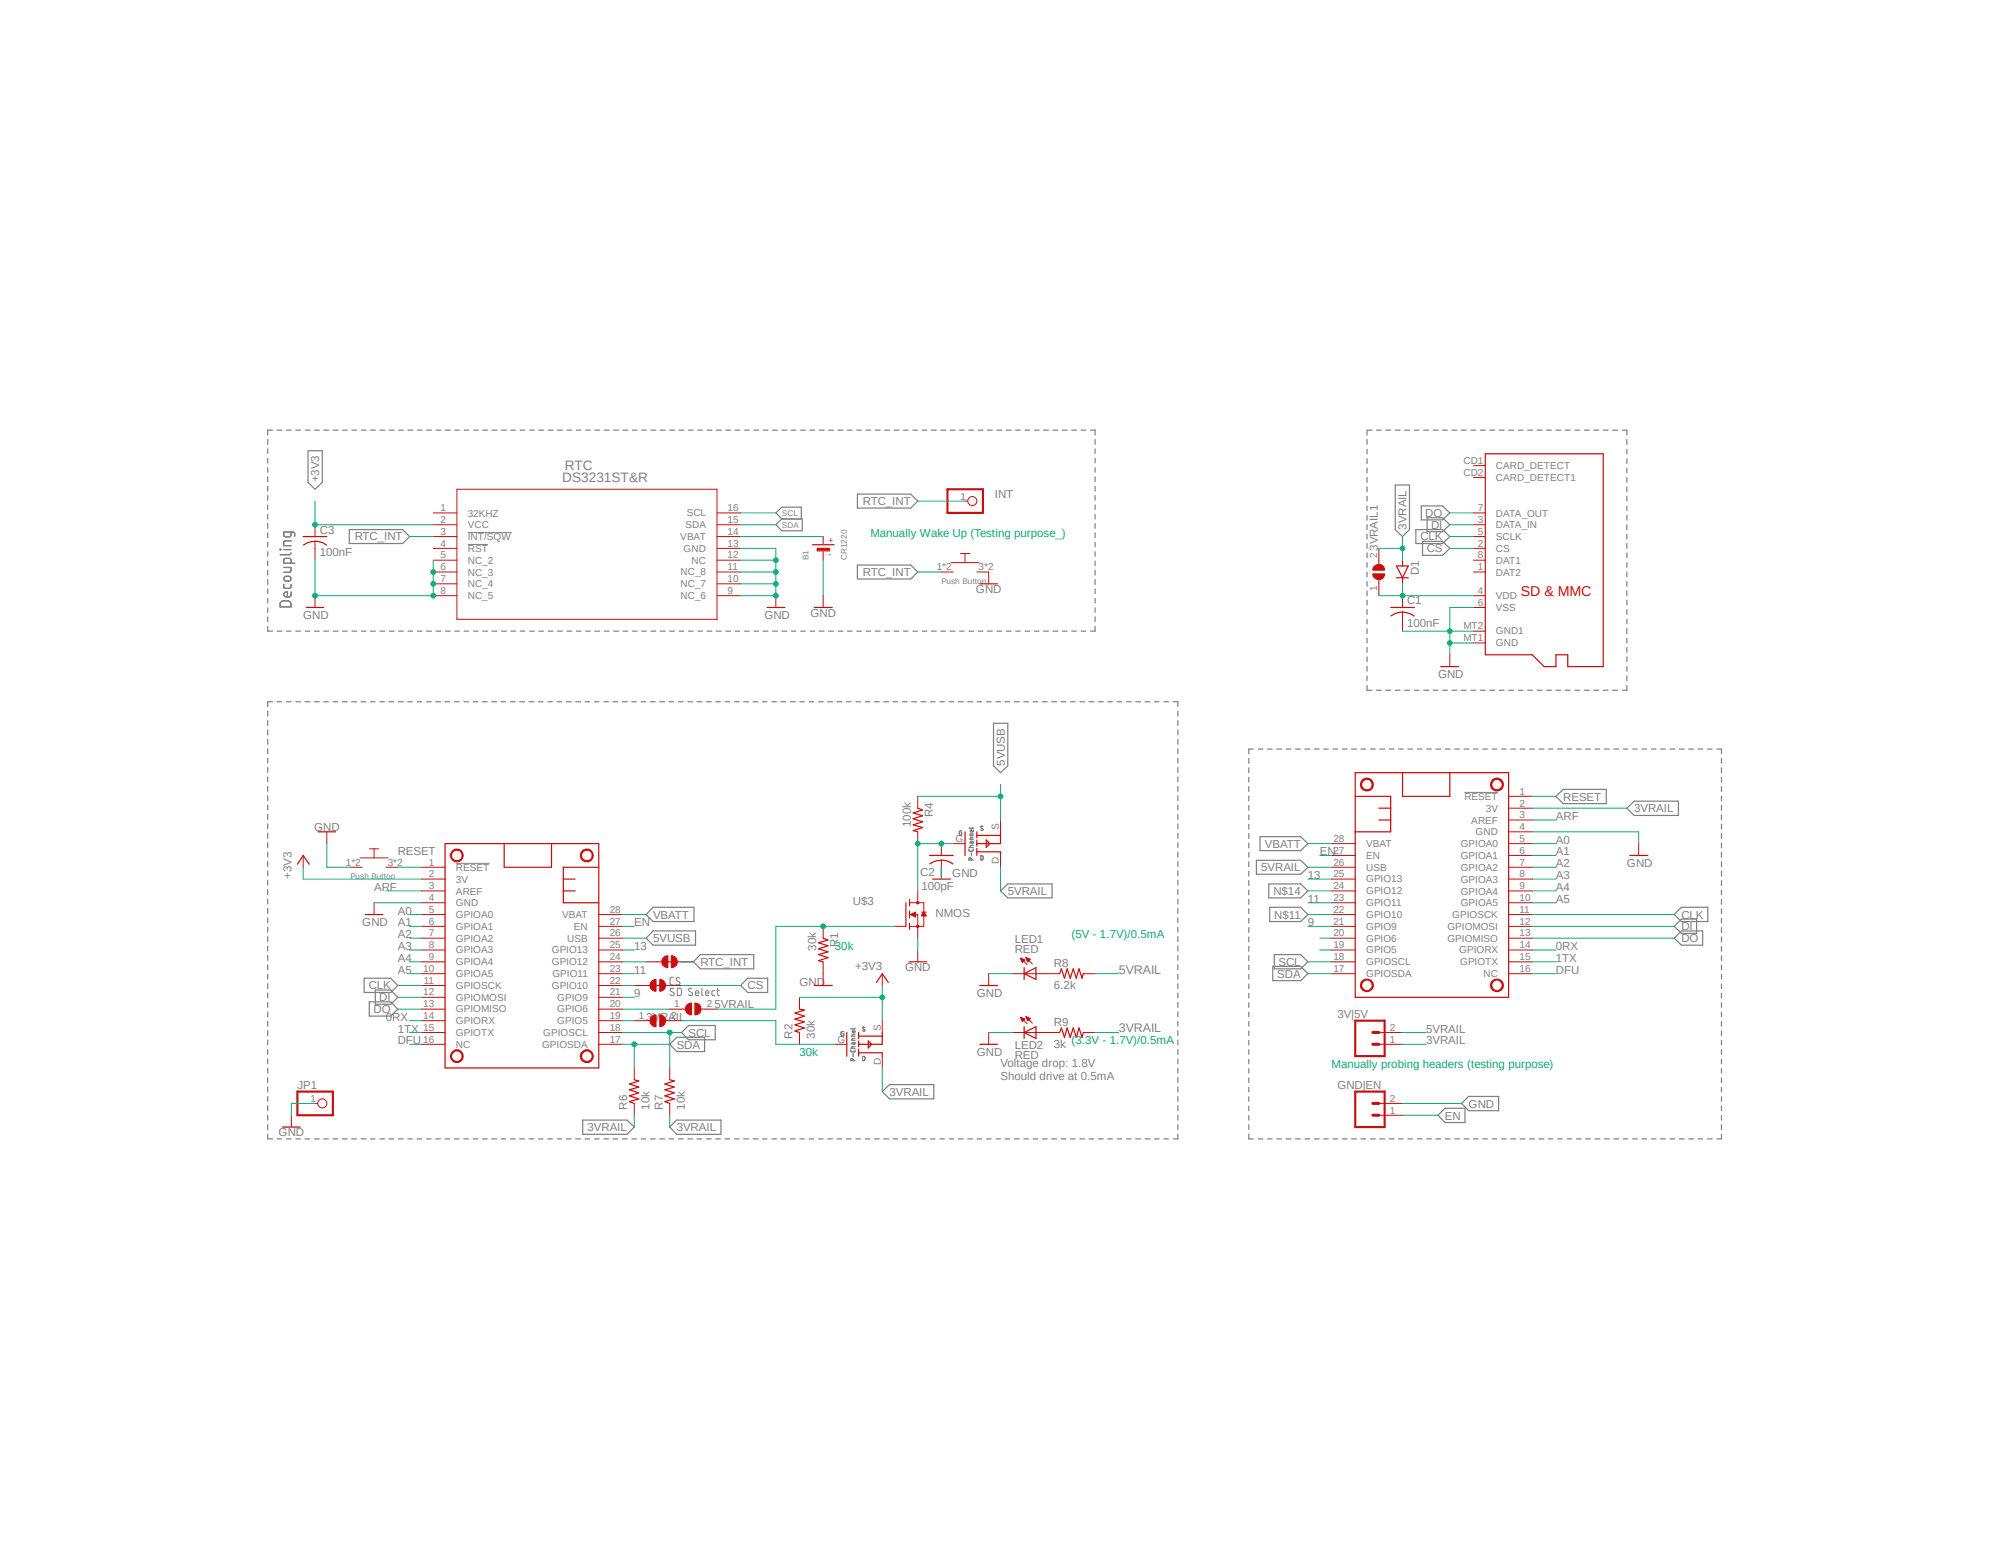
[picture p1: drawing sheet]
<svg xmlns="http://www.w3.org/2000/svg" width="279mm" height="216mm" viewBox="0 0 279 216" stroke-linecap="round" stroke-linejoin="round" font-family="sans-serif">
<defs><g id="words">
<text font-size="2" fill="#c90d0c" x="212.3" y="83.2">SD &amp; MMC</text>
<g font-size="1.9" fill="#808080">
<text x="78.9" y="65.7">RTC</text>
<text x="78.5" y="67.4">DS3231ST&amp;R</text>
</g>
<g font-size="1.7" fill="#808080">
<text x="156.2" y="136">5VRAIL</text>
<text x="156.2" y="144.2">3VRAIL</text>
</g>
<g font-size="1.6" fill="#808080">
<text x="44.6" y="67.4" transform="rotate(-90 44.6 67.4)">+3V3</text>
<text x="120.5" y="70.5">RTC_INT</text>
<text x="138.9" y="69.6">INT</text>
<text x="44.7" y="77.6">100nF</text>
<text x="44.7" y="74.5">C3</text>
<text x="49.5" y="75.5">RTC_INT</text>
<text x="192.4" y="76.9" transform="rotate(-90 192.4 76.9)">3VRAIL1</text>
<text x="196.4" y="74" transform="rotate(-90 196.4 74)">3VRAIL</text>
<text x="198.3" y="75.5">CLK</text>
<text x="199" y="72.2">DO</text>
<text x="199.2" y="77.1">CS</text>
<text x="199.8" y="73.8">DI</text>
<text x="120.5" y="80.4">RTC_INT</text>
<text x="136.3" y="82.8">GND</text>
<text x="198.1" y="80.3" transform="rotate(-90 198.1 80.3)">D1</text>
<text x="42.3" y="86.5">GND</text>
<text x="106.7" y="86.5">GND</text>
<text x="113.2" y="86.2">GND</text>
<text x="196.5" y="87.5">100nF</text>
<text x="196.5" y="84.4">C1</text>
<text x="200.8" y="94.7">GND</text>
<text x="140.3" y="106.9" transform="rotate(-90 140.3 106.9)">5VUSB</text>
<text x="218.3" y="111.8">RESET</text>
<text x="228.2" y="113.5">3VRAIL</text>
<text x="43.9" y="116">GND</text>
<text x="55.5" y="119.5">RESET</text>
<text x="127.2" y="115.5" transform="rotate(-90 127.2 115.5)">100k</text>
<text x="130.3" y="114.1" transform="rotate(-90 130.3 114.1)">R4</text>
<text x="176.6" y="118.4">VBATT</text>
<text x="184.3" y="119.5">EN</text>
<text x="217.3" y="114.5">ARF</text>
<text x="217.3" y="117.8">A0</text>
<text x="217.3" y="119.5">A1</text>
<text x="40.7" y="122.8" transform="rotate(-90 40.7 122.8)">+3V3</text>
<text x="52.2" y="124.4">ARF</text>
<text x="128.5" y="122.3">C2</text>
<text x="128.7" y="124.3">100pF</text>
<text x="133" y="122.4">GND</text>
<text x="140.7" y="125">5VRAIL</text>
<text x="176.1" y="121.7">5VRAIL</text>
<text x="177.8" y="125">N$14</text>
<text x="182.6" y="122.8">13</text>
<text x="217.3" y="121.1">A2</text>
<text x="217.3" y="122.8">A3</text>
<text x="217.3" y="124.4">A4</text>
<text x="227.2" y="121.1">GND</text>
<text x="50.6" y="129.4">GND</text>
<text x="55.5" y="127.7">A0</text>
<text x="55.5" y="129.4">A1</text>
<text x="55.5" y="131">A2</text>
<text x="88.6" y="129.4">EN</text>
<text x="91.2" y="128.3">VBATT</text>
<text x="91.2" y="131.6">5VUSB</text>
<text x="119.1" y="126.4">U$3</text>
<text x="130.6" y="128">NMOS</text>
<text x="141.7" y="131.7">LED1</text>
<text x="177.9" y="128.3">N$11</text>
<text x="182.6" y="129.4">9</text>
<text x="182.6" y="126.1">11</text>
<text x="217.3" y="126.1">A5</text>
<text x="234.8" y="131.6">DO</text>
<text x="234.8" y="129.9">DI</text>
<text x="234.8" y="128.3">CLK</text>
<text x="55.5" y="132.7">A3</text>
<text x="55.5" y="134.3">A4</text>
<text x="55.5" y="136">A5</text>
<text x="88.6" y="132.7">13</text>
<text x="88.6" y="136">11</text>
<text x="97.8" y="134.9">RTC_INT</text>
<text x="111.6" y="137.6">GND</text>
<text x="114" y="132.8" transform="rotate(-90 114 132.8)">30k</text>
<text x="117.1" y="132.2" transform="rotate(-90 117.1 132.2)">R1</text>
<text x="119.4" y="135.5">+3V3</text>
<text x="126.4" y="135.6">GND</text>
<text x="141.7" y="133.1">RED</text>
<text x="147.2" y="135">R8</text>
<text x="178.4" y="136.5">SDA</text>
<text x="178.5" y="134.9">SCL</text>
<text x="217.3" y="132.7">0RX</text>
<text x="217.3" y="134.3">1TX</text>
<text x="217.3" y="136">DFU</text>
<text x="51.5" y="138.2">CLK</text>
<text x="52.2" y="141.5">DO</text>
<text x="53" y="139.8">DI</text>
<text x="53.9" y="142.6">0RX</text>
<text x="88.6" y="139.3">9</text>
<text x="90.2" y="142.6">3VRAIL</text>
<text x="99.8" y="140.8">5VRAIL</text>
<text x="104.4" y="138.2">CS</text>
<text x="136.4" y="139.3">GND</text>
<text x="147.2" y="138.1">6.2k</text>
<text x="147.2" y="143.2">R9</text>
<text x="186.7" y="142.2">3V|5V</text>
<text x="55.5" y="144.2">1TX</text>
<text x="55.5" y="145.8">DFU</text>
<text x="94.5" y="146.4">SDA</text>
<text x="96.1" y="144.8">SCL</text>
<text x="110.7" y="145" transform="rotate(-90 110.7 145)">R2</text>
<text x="113.8" y="145" transform="rotate(-90 113.8 145)">30k</text>
<text x="136.4" y="147.5">GND</text>
<text x="139.7" y="149.1">Voltage drop: 1.8V</text>
<text x="141.7" y="147.9">RED</text>
<text x="141.7" y="146.5">LED2</text>
<text x="147.2" y="146.3">3k</text>
<text x="199.1" y="145.8">3VRAIL</text>
<text x="199.1" y="144.2">5VRAIL</text>
<text x="41.5" y="152.1">JP1</text>
<text x="87.6" y="154.9" transform="rotate(-90 87.6 154.9)">R6</text>
<text x="90.7" y="154.9" transform="rotate(-90 90.7 154.9)">10k</text>
<text x="92.5" y="154.9" transform="rotate(-90 92.5 154.9)">R7</text>
<text x="95.6" y="154.9" transform="rotate(-90 95.6 154.9)">10k</text>
<text x="124.2" y="153">3VRAIL</text>
<text x="139.7" y="150.8">Should drive at 0.5mA</text>
<text x="186.7" y="152.1">GND|EN</text>
<text x="205.1" y="154.7">GND</text>
<text x="38.9" y="158.7">GND</text>
<text x="82" y="158">3VRAIL</text>
<text x="94.5" y="158">3VRAIL</text>
<text x="201.8" y="156.3">EN</text>
</g>
<g font-size="1.6" fill="#0dab76">
<text x="121.5" y="74.9">Manually Wake Up (Testing purpose_)</text>
<text x="149.6" y="131">(5V - 1.7V)/0.5mA</text>
<text x="116.6" y="132.7">30k</text>
<text x="111.6" y="147.5">30k</text>
<text x="149.6" y="145.8">(3.3V - 1.7V)/0.5mA</text>
<text x="185.9" y="149.1">Manually probing headers (testing purpose)</text>
</g>
<g font-size="1.4" fill="#808080">
<text x="204.3" y="64.8">CD1</text>
<text x="208.9" y="65.5">CARD_DETECT</text>
<text x="61.5" y="71.4">1</text>
<text x="101.6" y="71.4">16</text>
<text x="134.1" y="69.8">1</text>
<text x="204.3" y="66.5">CD2</text>
<text x="206.4" y="71.4">7</text>
<text x="208.9" y="67.2">CARD_DETECT1</text>
<text x="61.5" y="73.1">2</text>
<text x="61.5" y="74.7">3</text>
<text x="61.5" y="76.4">4</text>
<text x="61.5" y="78">5</text>
<text x="65.3" y="72.1">32KHZ</text>
<text x="65.3" y="73.8">VCC</text>
<text x="65.3" y="75.4">INT/SQW</text>
<text x="65.3" y="77.1">RST</text>
<text x="95" y="75.4">VBAT</text>
<text x="95.5" y="77">GND</text>
<text x="95.7" y="73.7">SDA</text>
<text x="95.9" y="72.1">SCL</text>
<text x="101.6" y="78">12</text>
<text x="101.6" y="76.4">13</text>
<text x="101.6" y="74.7">14</text>
<text x="101.6" y="73.1">15</text>
<text x="192.3" y="78" transform="rotate(-90 192.3 78)">2</text>
<text x="206.4" y="76.4">2</text>
<text x="206.4" y="73.1">3</text>
<text x="206.4" y="74.7">5</text>
<text x="206.4" y="78">8</text>
<text x="208.9" y="77.1">CS</text>
<text x="208.9" y="73.8">DATA_IN</text>
<text x="208.9" y="75.4">SCLK</text>
<text x="208.9" y="72.1">DATA_OUT</text>
<text x="61.5" y="79.6">6</text>
<text x="61.5" y="81.3">7</text>
<text x="61.5" y="82.9">8</text>
<text x="65.3" y="78.7">NC_2</text>
<text x="65.3" y="80.4">NC_3</text>
<text x="65.3" y="82">NC_4</text>
<text x="65.3" y="83.7">NC_5</text>
<text x="95" y="83.6">NC_6</text>
<text x="95" y="82">NC_7</text>
<text x="95" y="80.3">NC_8</text>
<text x="96.6" y="78.7">NC</text>
<text x="101.6" y="82.9">9</text>
<text x="101.6" y="81.3">10</text>
<text x="101.6" y="79.6">11</text>
<text x="130.8" y="79.6">1*2</text>
<text x="136.6" y="79.6">3*2</text>
<text x="192.3" y="82.5" transform="rotate(-90 192.3 82.5)">1</text>
<text x="206.4" y="82.9">4</text>
<text x="206.4" y="79.6">1</text>
<text x="208.9" y="83.7">VDD</text>
<text x="208.9" y="78.7">DAT1</text>
<text x="208.9" y="80.4">DAT2</text>
<text x="204.3" y="89.5">MT1</text>
<text x="204.3" y="87.9">MT2</text>
<text x="206.4" y="84.6">6</text>
<text x="208.9" y="85.3">VSS</text>
<text x="208.9" y="88.6">GND1</text>
<text x="208.9" y="90.3">GND</text>
<text x="204.5" y="111.7">RESET</text>
<text x="207.5" y="113.4">3V</text>
<text x="212.2" y="111">1</text>
<text x="212.2" y="112.6">2</text>
<text x="133.4" y="117.6">G</text>
<text x="139.5" y="115.9" transform="rotate(-90 139.5 115.9)">S</text>
<text x="186.2" y="119.3">27</text>
<text x="186.2" y="117.6">28</text>
<text x="190.8" y="119.9">EN</text>
<text x="190.8" y="118.3">VBAT</text>
<text x="204" y="118.3">GPIOA0</text>
<text x="204" y="120">GPIOA1</text>
<text x="205.4" y="115">AREF</text>
<text x="206" y="116.7">GND</text>
<text x="212.2" y="114.3">3</text>
<text x="212.2" y="115.9">4</text>
<text x="212.2" y="117.6">5</text>
<text x="212.2" y="119.3">6</text>
<text x="48.3" y="120.9">1*2</text>
<text x="54.1" y="120.9">3*2</text>
<text x="59.9" y="120.9">1</text>
<text x="59.9" y="122.5">2</text>
<text x="59.9" y="124.2">3</text>
<text x="59.9" y="125.8">4</text>
<text x="63.7" y="121.6">RESET</text>
<text x="63.7" y="123.3">3V</text>
<text x="63.7" y="124.9">AREF</text>
<text x="139.5" y="120.7" transform="rotate(-90 139.5 120.7)">D</text>
<text x="186.2" y="125.8">23</text>
<text x="186.2" y="124.2">24</text>
<text x="186.2" y="122.5">25</text>
<text x="186.2" y="120.9">26</text>
<text x="190.8" y="124.9">GPIO12</text>
<text x="190.8" y="123.2">GPIO13</text>
<text x="190.8" y="121.6">USB</text>
<text x="204" y="121.6">GPIOA2</text>
<text x="204" y="123.3">GPIOA3</text>
<text x="204" y="124.9">GPIOA4</text>
<text x="212.2" y="120.9">7</text>
<text x="212.2" y="122.5">8</text>
<text x="212.2" y="124.2">9</text>
<text x="212.2" y="125.8">10</text>
<text x="59.9" y="127.5">5</text>
<text x="59.9" y="129.1">6</text>
<text x="59.9" y="130.8">7</text>
<text x="63.7" y="126.6">GND</text>
<text x="63.7" y="128.2">GPIOA0</text>
<text x="63.7" y="129.8">GPIOA1</text>
<text x="63.7" y="131.5">GPIOA2</text>
<text x="78.5" y="128.2">VBAT</text>
<text x="79.2" y="131.5">USB</text>
<text x="80.1" y="129.8">EN</text>
<text x="85.1" y="129.1">27</text>
<text x="85.1" y="130.8">26</text>
<text x="85.1" y="127.5">28</text>
<text x="186.2" y="129.1">21</text>
<text x="186.2" y="130.8">20</text>
<text x="186.2" y="127.5">22</text>
<text x="190.8" y="129.8">GPIO9</text>
<text x="190.8" y="131.5">GPIO6</text>
<text x="190.8" y="128.2">GPIO10</text>
<text x="190.8" y="126.5">GPIO11</text>
<text x="202.1" y="129.8">GPIOMOSI</text>
<text x="202.1" y="131.5">GPIOMISO</text>
<text x="202.8" y="128.2">GPIOSCK</text>
<text x="204" y="126.6">GPIOA5</text>
<text x="212.2" y="127.5">11</text>
<text x="212.2" y="129.1">12</text>
<text x="212.2" y="130.8">13</text>
<text x="59.1" y="135.7">10</text>
<text x="59.2" y="137.4">11</text>
<text x="59.9" y="132.4">8</text>
<text x="59.9" y="134.1">9</text>
<text x="63.7" y="133.1">GPIOA3</text>
<text x="63.7" y="134.8">GPIOA4</text>
<text x="63.7" y="136.4">GPIOA5</text>
<text x="77" y="134.8">GPIO12</text>
<text x="77" y="133.1">GPIO13</text>
<text x="77.1" y="136.4">GPIO11</text>
<text x="85.1" y="137.4">22</text>
<text x="85.1" y="135.7">23</text>
<text x="85.1" y="134.1">24</text>
<text x="85.1" y="132.4">25</text>
<text x="186.2" y="135.7">17</text>
<text x="186.2" y="134.1">18</text>
<text x="186.2" y="132.4">19</text>
<text x="190.8" y="136.4">GPIOSDA</text>
<text x="190.8" y="134.8">GPIOSCL</text>
<text x="190.8" y="133.1">GPIO5</text>
<text x="203.7" y="133.1">GPIORX</text>
<text x="203.9" y="134.8">GPIOTX</text>
<text x="207.1" y="136.4">NC</text>
<text x="212.2" y="132.4">14</text>
<text x="212.2" y="134.1">15</text>
<text x="212.2" y="135.7">16</text>
<text x="59.1" y="139">12</text>
<text x="59.1" y="140.7">13</text>
<text x="59.1" y="142.3">14</text>
<text x="59.1" y="144">15</text>
<text x="63.7" y="138.1">GPIOSCK</text>
<text x="63.7" y="139.7">GPIOMOSI</text>
<text x="63.7" y="141.4">GPIOMISO</text>
<text x="63.7" y="143">GPIORX</text>
<text x="77" y="138.1">GPIO10</text>
<text x="77.8" y="143">GPIO5</text>
<text x="77.8" y="139.7">GPIO9</text>
<text x="77.8" y="141.4">GPIO6</text>
<text x="85.1" y="144">18</text>
<text x="85.1" y="142.3">19</text>
<text x="85.1" y="139">21</text>
<text x="85.1" y="140.7">20</text>
<text x="89.2" y="142.3">1</text>
<text x="93.7" y="142.3">2</text>
<text x="94.1" y="140.7">1</text>
<text x="98.7" y="140.7">2</text>
<text x="123" y="144" transform="rotate(-90 123 144)">S</text>
<text x="194.1" y="144">2</text>
<text x="59.1" y="145.6">16</text>
<text x="63.7" y="144.7">GPIOTX</text>
<text x="63.7" y="146.3">NC</text>
<text x="75.7" y="146.3">GPIOSDA</text>
<text x="75.9" y="144.7">GPIOSCL</text>
<text x="85.1" y="145.6">17</text>
<text x="116.9" y="145.6">G</text>
<text x="123" y="148.8" transform="rotate(-90 123 148.8)">D</text>
<text x="194.1" y="145.6">1</text>
<text x="43.3" y="153.9">1</text>
<text x="194.1" y="155.5">1</text>
<text x="194.1" y="153.9">2</text>
</g>
<g font-size="1.1" fill="#808080">
<text x="109.2" y="72.1">SCL</text>
<text x="109.2" y="73.7">SDA</text>
<text x="112.9" y="78.2" transform="rotate(-90 112.9 78.2)">B1</text>
<text x="118.2" y="78.2" transform="rotate(-90 118.2 78.2)">CR1220</text>
<text x="131.4" y="81.5">Push Button</text>
<text x="48.9" y="122.8">Push Button</text>
</g>
<g font-size="1.1" fill="#c90d0c">
<text x="115.7" y="75.8">+</text>
<text x="115.7" y="77.7">-</text>
</g>
</g></defs>
<path d="M37.3 56.7l204.8 102.4M242.1 56.7l-204.8 102.4" fill="none" stroke="#fff" stroke-width=".14"/>
<g fill="none" stroke="#808080" stroke-width=".17">
<path d="M37.4 61.4v.7M37.4 62.7v.6M37.4 64v.6M37.4 65.3v.7M37.4 66.6v.7M37.4 67.9v.7M37.4 69.2v.6M37.4 70.5v.7M37.4 71.8v.7M37.4 73.1v.7M37.4 74.4v.7M37.4 75.7v.7"/>
<path d="M37.4 77v.7M37.4 78.4v.6M37.4 79.6v.7M38.1 60.1h-.7v.6M38.7 60.1h.7M39.1 76.7l.1 .1zM39.6 79.2h1v.5l-.1 .2h-.9M39.6 76.8h1M40 60.1h.6M40.6 78.7v-.5l-.1-.2a.88 .88 0 0 0-.9 .1v.6h1.5M40.6 77.2l-.2 .3h-1.3M40.6 75.5h-.8l-.2 .1v.6h1"/>
<path d="M40.6 74.3v.4l-.1 .2-.6 .1-.2-.1-.1-.6h1.4l.1 .2v.4M41.3 60.1h.7M42.6 60.1h.7M43 62.9h2v4.5l-1 .9-1-.9zM43.9 60.1h.7M45.2 60.1h.7M46.5 60.1h.7M47.8 60.1h.7M49.1 60.1h.7M50.5 60.1h.6M51.7 60.1h.7M53 60.1h.7"/>
<path d="M54.4 60.1h.6M55.7 60.1h.6M57 60.1h.6M58.3 60.1h.6M59.6 60.1h.6M60.9 60.1h.7M62.2 60.1h.7M63.5 60.1h.6M64.8 60.1h.6M66.1 60.1h.7M67.4 60.1h.7M68.7 60.1h.7"/>
<path d="M70 60.1h.7M71.3 60.1h.7M72.6 60.1h.7M74 60.1h.6M75.2 60.1h.7M76.5 60.1h.7M77.9 60.1h.6M79.2 60.1h.6M80.5 60.1h.6M81.8 60.1h.6M83.1 60.1h.6M84.4 60.1h.6"/>
<path d="M85.7 60.1h.7M87 60.1h.6M88.3 60.1h.6M89.6 60.1h.7M90.9 60.1h.7M92.2 60.1h.7M93.5 60.1h.7M94.8 60.1h.7M96.1 60.1h.7M97.5 60.1h.6M98.7 60.1h.7M100 60.1h.7"/>
<path d="M101.3 60.1h.7M102.7 60.1h.6M104 60.1h.6M105.3 60.1h.6M106.6 60.1h.6M107.9 60.1h.6M108.3 73.3l.9-.8h2.8v1.6h-2.8zM109.2 60.1h.7M109.2 72.5l-.9-.9 .9-.8h2.7v1.7M110.5 60.1h.6M111.8 60.1h.6M113.1 60.1h.6"/>
<path d="M114.4 60.1h.7M115.7 60.1h.7M117 60.1h.7M118.3 60.1h.7M119.6 60.1h.7M119.7 78.9h7.5l.9 1-.9 1h-7.5zM119.7 69h7.5l.9 1-.9 1h-7.5zM120.9 60.1h.7M122.2 60.1h.7M123.5 60.1h.7M124.8 60.1h.7M126.2 60.1h.6"/>
<path d="M127.5 60.1h.6M128.8 60.1h.6M130 60.1h.7M131.4 60.1h.6M132.7 60.1h.6M134 60.1h.6M135.3 60.1h.6M136.6 60.1h.6M137.9 60.1h.7M139.2 60.1h.7M140.5 60.1h.7M141.8 60.1h.7"/>
<path d="M143.1 60.1h.7M144.4 60.1h.7M145.7 60.1h.7M147 60.1h.7M148.3 60.1h.7M149.6 60.1h.7M151 60.1h.6M152.3 60.1h.6v.6M152.9 61.4v.7M152.9 62.7v.6M152.9 64v.6M152.9 65.3v.7"/>
<path d="M152.9 66.6v.7M152.9 67.9v.7M152.9 69.2v.6M152.9 70.5v.7M152.9 71.8v.7M152.9 73.1v.7M152.9 74.4v.7M152.9 75.7v.7M152.9 77v.7M152.9 78.4v.6M152.9 79.6v.7M190.9 61.4v.7"/>
<path d="M190.9 62.7v.7M190.9 64.1v.6M190.9 65.4v.6M190.9 66.7v.7M190.9 68v.7M190.9 69.3v.7M190.9 70.7v.6M190.9 72v.6M190.9 73.3v.7M190.9 74.6v.7M190.9 75.9v.7M190.9 77.2v.7"/>
<path d="M190.9 78.6v.6M190.9 79.9v.7M191.6 60.1h-.7v.6M192.2 60.1h.7M193.5 60.1h.7M194.8 60.1h.7M194.8 67.7h2v6.3l-1 .9-1-.9zM196.1 60.1h.7M197.5 60.1h.6M197.7 74h3.7l1 .9-1 1h-3.7zM198.5 70.7h2.9l1 .9-1 1h-2.9zM198.6 75.6h2.8l1 1-1 1h-2.8z"/>
<path d="M198.8 60.1h.7M199.3 72.3h2.1l1 1-1 1h-2.1zM200.1 60.1h.7M201.4 60.1h.7M202.7 60.1h.7M204 60.1h.7M205.4 60.1h.6M206.7 60.1h.7M208 60.1h.7M209.3 60.1h.7M210.7 60.1h.6M212 60.1h.6"/>
<path d="M213.3 60.1h.7M214.6 60.1h.7M215.9 60.1h.7M217.3 60.1h.6M218.6 60.1h.6M219.9 60.1h.7M221.2 60.1h.7M222.5 60.1h.7M223.9 60.1h.6M225.2 60.1h.6M226.5 60.1h.7v.6M227.2 61.4v.7"/>
<path d="M227.2 62.7v.7M227.2 64.1v.6M227.2 65.4v.6M227.2 66.7v.7M227.2 68v.7M227.2 69.3v.7M227.2 70.7v.6M227.2 72v.6M227.2 73.3v.7M227.2 74.6v.7M227.2 75.9v.7M227.2 77.2v.7"/>
<path d="M227.2 78.6v.6M227.2 79.9v.7M37.4 80.9v.7M37.4 82.3v.6M37.4 83.6v.6M37.4 84.9v.6M37.4 86.1v.7M37.4 87.5v.6h.7M37.4 99.3v.7M38.1 98h-.7v.7M38.7 88.1h.7M38.7 98h.6"/>
<path d="M39.2 84.1l.3-.2 .9 .1 .2 .3v.5h-1.5zM39.6 81.6l.1 .5 .2 .1h.6l.1-.2v-.4M39.7 80.6a.66 .66 0 0 1 .9 0 .34 .34 0 0 1-.3 .6h-.3a.34 .34 0 0 1-.3-.6zM40 88.1h.6M40 98h.6M40.6 82.7v.4l-.1 .2a.76 .76 0 0 1-.8-.1 .37 .37 0 0 1 0-.4 .37 .37 0 0 1 .4-.1v.7M41.3 88.1h.7M41.3 98h.7M42.6 98h.7M42.6 88.1h.7M43.9 88.1h.7M43.9 98h.7"/>
<path d="M45.2 88.1h.7M45.2 98h.6M46.5 88.1h.7M46.5 98h.7M47.8 98h.7M47.8 88.1h.7M49.1 98h.7M49.1 88.1h.7M50.4 98h.7M50.5 88.1h.6M51.7 88.1h.7M51.7 98h.7"/>
<path d="M53 88.1h.7M53 98h.7M54.3 98h.7M54.4 88.1h.6M55.6 98h.7M55.7 88.1h.6M56.9 98h.7M57 88.1h.6M58.3 98h.6M58.3 88.1h.6M59.6 88.1h.6M59.6 98h.6"/>
<path d="M60.8 98h.7M60.9 88.1h.7M62.1 98h.7M62.2 88.1h.7M63.5 98h.6M63.5 88.1h.6M64.8 98h.6M64.8 88.1h.6M66.1 98h.6M66.1 88.1h.7M67.4 98h.6M67.4 88.1h.7"/>
<path d="M68.7 98h.6M68.7 88.1h.7M70 98h.6M70 88.1h.7M71.3 98h.6M71.3 88.1h.7M72.6 98h.6M72.6 88.1h.7M73.9 98h.6M74 88.1h.6M75.2 98h.6M75.2 88.1h.7"/>
<path d="M76.5 98h.6M76.5 88.1h.7M77.8 98h.6M77.9 88.1h.6M79.1 98h.7M79.2 88.1h.6M80.4 98h.7M80.5 88.1h.6M81.7 98h.6M81.8 88.1h.6M83 98h.7M83.1 88.1h.6"/>
<path d="M84.3 98h.7M84.4 88.1h.6M85.6 98h.7M85.7 88.1h.7M86.9 98h.7M87 88.1h.6M88.2 98h.7M88.3 88.1h.6M89.5 98h.7M89.6 88.1h.7M90.8 98h.7M90.9 88.1h.7"/>
<path d="M92.1 98h.7M92.2 88.1h.7M93.4 98h.7M93.5 88.1h.7M94.7 98h.7M94.8 88.1h.7M96.1 98h.6M96.1 88.1h.7M97.3 98h.7M97.5 88.1h.6M98.6 98h.7M98.7 88.1h.7"/>
<path d="M99.9 98h.7M100 88.1h.7M101.3 98h.6M101.3 88.1h.7M102.6 98h.6M102.7 88.1h.6M103.8 98h.7M104 88.1h.6M105.2 98h.6M105.3 88.1h.6M106.5 98h.6M106.6 88.1h.6"/>
<path d="M107.8 98h.6M107.9 88.1h.6M109.1 98h.6M109.2 88.1h.7M110.4 98h.6M110.5 88.1h.6M111.7 98h.6M111.8 88.1h.6M113 98h.6M113.1 88.1h.6M114.3 98h.6M114.4 88.1h.7"/>
<path d="M115.6 98h.6M115.7 88.1h.7M116.9 98h.7M117 88.1h.7M118.2 98h.6M118.3 88.1h.7M119.5 98h.6M119.6 88.1h.7M120.8 98h.7M120.9 88.1h.7M122.1 98h.7M122.2 88.1h.7"/>
<path d="M123.4 98h.7M123.5 88.1h.7M124.7 98h.6M124.8 88.1h.7M126 98h.7M126.2 88.1h.6M127.3 98h.7M127.5 88.1h.6M128.6 98h.7M128.8 88.1h.6M129.9 98h.7M130 88.1h.7"/>
<path d="M131.2 98h.7M131.4 88.1h.6M132.5 98h.7M132.7 88.1h.6M133.8 98h.7M134 88.1h.6M135.1 98h.7M135.3 88.1h.6M136.4 98h.7M136.6 88.1h.6M137.8 98h.6M137.9 88.1h.7"/>
<path d="M139.1 98h.6M139.2 88.1h.7M140.3 98h.7M140.5 88.1h.7M141.6 98h.7M141.8 88.1h.7M143 98h.6M143.1 88.1h.7M144.3 98h.6M144.4 88.1h.7M145.5 98h.7M145.7 88.1h.7"/>
<path d="M146.9 98h.6M147 88.1h.7M148.2 98h.6M148.3 88.1h.7M149.5 98h.6M149.6 88.1h.7M150.8 98h.6M151 88.1h.6M152.1 98h.6M152.9 80.9v.7M152.9 82.3v.6M152.9 83.6v.6"/>
<path d="M152.9 84.9v.6M152.9 86.1v.7M152.9 87.5v.6h-.6M153.4 98h.7M154.7 98h.6M156 98h.6M157.3 98h.6M158.6 98h.7M159.9 98h.7M161.2 98h.6M162.5 98h.7M163.8 98h.7v.7"/>
<path d="M164.5 99.3v.7M190.9 81.2v.7M190.9 82.5v.7M190.9 83.8v.7M190.9 85.1v.7M190.9 86.5v.6M190.9 87.8v.7M190.9 89.1v.7M190.9 90.4v.7M190.9 91.7v.7M190.9 93v.7M190.9 94.4v.6"/>
<path d="M190.9 95.7v.7h.7M192.2 96.4h.7M193.5 96.4h.7M194.8 96.4h.7M196.1 96.4h.7M197.5 96.4h.6M198.8 96.4h.7M200.1 96.4h.7M201.4 96.4h.7M202.7 96.4h.7M204 96.4h.7M205.4 96.4h.6"/>
<path d="M206.7 96.4h.7M208 96.4h.7M209.3 96.4h.7M210.7 96.4h.6M212 96.4h.6M213.3 96.4h.7M214.6 96.4h.7M215.9 96.4h.7M217.3 96.4h.6M218.6 96.4h.6M219.9 96.4h.7M221.2 96.4h.7"/>
<path d="M222.5 96.4h.7M223.9 96.4h.6M225.2 96.4h.6M227.2 81.2v.7M227.2 82.5v.7M227.2 83.8v.7M227.2 85.1v.7M227.2 86.5v.6M227.2 87.8v.7M227.2 89.1v.7M227.2 90.4v.7M227.2 91.7v.7"/>
<path d="M227.2 93v.7M227.2 94.4v.6M227.2 95.7v.7h-.7M37.4 100.6v.7M37.4 101.9v.7M37.4 103.3v.6M37.4 104.6v.6M37.4 105.9v.7M37.4 107.2v.7M37.4 108.5v.7M37.4 109.8v.7M37.4 111.1v.7"/>
<path d="M37.4 112.4v.7M37.4 113.7v.7M37.4 115.1v.6M37.4 116.4v.7M37.4 117.7v.7M37.4 119v.7M138.7 101h2v5.9l-1 1-1-1zM164.5 100.6v.7M164.5 101.9v.7M164.5 103.3v.6M164.5 104.6v.6M164.5 105.9v.7"/>
<path d="M164.5 107.2v.7M164.5 108.5v.7M164.5 109.8v.7M164.5 111.1v.7M164.5 112.4v.7M164.5 113.7v.7M164.5 115.1v.6M164.5 116.4v.7M164.5 117.7v.7M164.5 119v.7M174.4 105.9v.7M174.4 107.2v.7"/>
<path d="M174.4 108.5v.7M174.4 109.9v.6M174.4 111.2v.6M174.4 112.5v.7M174.4 113.8v.7M174.4 115.1v.7M174.4 116.4v.7M174.4 117.7v.7M174.4 119v.7M175 104.6h-.6v.7M175.7 104.6h.6M175.9 116.8h5.7l1 1-1 1h-5.7z"/>
<path d="M177 104.6h.6M178.3 104.6h.6M179.6 104.6h.7M180.9 104.6h.7M182.2 104.6h.7M183.5 104.6h.7M184.8 104.6h.7M186.1 104.6h.7M187.5 104.6h.6M188.7 104.6h.7M190 104.6h.7M191.3 104.6h.7"/>
<path d="M192.7 104.6h.6M194 104.6h.6M195.3 104.6h.6M196.6 104.6h.6M197.9 104.6h.6M199.2 104.6h.7M200.5 104.6h.7M201.8 104.6h.7M203.1 104.6h.7M204.4 104.6h.7M205.7 104.6h.7M207.1 104.6h.6"/>
<path d="M208.4 104.6h.6M209.7 104.6h.6M210.9 104.6h.7M212.3 104.6h.6M213.6 104.6h.6M214.9 104.6h.7M216.2 104.6h.6M217.3 111.2l1-1h6v2h-6zM217.5 104.6h.6M218.8 104.6h.7M220.1 104.6h.7M221.4 104.6h.7"/>
<path d="M222.7 104.6h.7M224 104.6h.7M225.3 104.6h.7M226.7 104.6h.6M227.2 112.9l1-1h6.2v2h-6.2zM228 104.6h.6M229.3 104.6h.6M230.6 104.6h.6M231.9 104.6h.6M233.2 104.6h.6M234.5 104.6h.7M235.8 104.6h.7"/>
<path d="M237.1 104.6h.6M238.4 104.6h.7M239.7 104.6h.7v.7M240.4 105.9v.7M240.4 107.2v.7M240.4 108.5v.7M240.4 109.9v.6M240.4 111.2v.6M240.4 112.5v.7M240.4 113.8v.7M240.4 115.1v.7M240.4 116.4v.7"/>
<path d="M240.4 117.7v.7M240.4 119v.7M37.4 120.3v.7M37.4 121.6v.7M37.4 122.9v.7M37.4 124.2v.7M37.4 125.6v.6M37.4 126.9v.7M37.4 128.2v.7M37.4 129.5v.7M37.4 130.8v.7M37.4 132.1v.7"/>
<path d="M37.4 133.4v.7M37.4 134.7v.7M37.4 136.1v.6M37.4 137.4v.6M37.4 138.7v.7M37.4 140v.7M50.8 136.6h3.8l.9 1-.9 1h-3.8zM51.6 139.9h3l.9 1-.9 1h-3zM52.4 138.3h2.2l.9 1-.9 1h-2.2zM91.2 126.7h5.7v2h-5.7l-1-1zM91.2 130h5.9v2h-5.9l-1-1zM97.8 133.3h7.4v2h-7.4l-1-1z"/>
<path d="M104.4 136.6h2.8v2h-2.8l-1-1zM139.7 124.4l1-1h6.2v2h-6.2zM164.5 120.3v.7M164.5 121.6v.7M164.5 122.9v.7M164.5 124.2v.7M164.5 125.6v.6M164.5 126.9v.7M164.5 128.2v.7M164.5 129.5v.7M164.5 130.8v.7M164.5 132.1v.7"/>
<path d="M164.5 133.4v.7M164.5 134.7v.7M164.5 136.1v.6M164.5 137.4v.6M164.5 138.7v.7M164.5 140v.7M174.4 120.4v.6M174.4 121.7v.6M174.4 123v.7M174.4 124.3v.7M174.4 125.6v.7M174.4 126.9v.7"/>
<path d="M174.4 128.2v.7M174.4 129.5v.7M174.4 130.9v.6M174.4 132.2v.6M174.4 133.5v.7M174.4 134.8v.6M174.4 136.1v.6M174.4 137.4v.6M174.4 138.7v.7M175.4 120.1h6.2l1 1-1 1h-6.2zM177.2 123.4h4.4l1 1-1 1h-4.4zM177.3 126.7h4.3l1 1-1 1h-4.3z"/>
<path d="M234.8 126.7h3.7v2h-3.7l-1-1zM234.8 130h2.9v2h-2.9l-1-1zM234.8 128.4h2.1v1.9h-2.1l-1-.9zM240.4 120.4v.6M240.4 121.7v.6M240.4 123v.7M240.4 124.3v.7M240.4 125.6v.7M240.4 126.9v.7M240.4 128.2v.7M240.4 129.5v.7M240.4 130.9v.6"/>
<path d="M240.4 132.2v.6M240.4 133.5v.7M240.4 134.8v.6M240.4 136.1v.6M240.4 137.4v.6M240.4 138.7v.7M37.4 141.3v.7M37.4 142.6v.7M37.4 143.9v.7M37.4 145.2v.7M37.4 146.6v.6M37.4 147.9v.6"/>
<path d="M37.4 149.2v.7M37.4 150.5v.7M37.4 151.8v.7M37.4 153.1v.7M37.4 154.4v.7M37.4 155.7v.7M37.4 157.1v.6M37.4 158.4v.6h.7M38.7 159h.6M40 159h.6M41.3 159h.7M42.6 159h.7"/>
<path d="M43.9 159h.7M45.2 159h.6M46.5 159h.7M47.8 159h.7M49.1 159h.7M50.4 159h.7M51.7 159h.7M53 159h.7M54.3 159h.7M55.6 159h.7M56.9 159h.7M58.3 159h.6"/>
<path d="M59.6 159h.6M60.8 159h.7M62.1 159h.7M63.5 159h.6M64.8 159h.6M66.1 159h.6M67.4 159h.6M68.7 159h.6M70 159h.6M71.3 159h.6M72.6 159h.6M73.9 159h.6"/>
<path d="M75.2 159h.6M76.5 159h.6M77.8 159h.6M79.1 159h.7M80.4 159h.7M81.4 156.4h6.1l1.1 1-1.1 1h-6.1zM81.7 159h.6M83 159h.7M84.3 159h.7M85.6 159h.7M86.9 159h.7M88.2 159h.7"/>
<path d="M89.5 159h.7M90.8 159h.7M92.1 159h.7M93.4 159h.7M93.5 157.4l1-1h6.2v2h-6.2zM94.7 159h.7M96.1 159h.6M97.3 159h.7M98.6 159h.7M99.9 159h.7M101.3 159h.6M102.6 159h.6"/>
<path d="M103.8 159h.7M105.2 159h.6M106.5 159h.6M107.8 159h.6M109.1 159h.6M110.4 159h.6M111.7 159h.6M113 159h.6M114.3 159h.6M115.6 159h.6M116.9 159h.7M118.2 159h.6"/>
<path d="M119.5 159h.6M120.8 159h.7M122.1 159h.7M123.2 152.4l1-.9h6.2v2h-6.2zM123.4 159h.7M124.7 159h.6M126 159h.7M127.3 159h.7M128.6 159h.7M129.9 159h.7M131.2 159h.7M132.5 159h.7"/>
<path d="M133.8 159h.7M135.1 159h.7M136.4 159h.7M137.8 159h.6M139.1 159h.6M140.3 159h.7M141.6 159h.7M143 159h.6M144.3 159h.6M145.5 159h.7M146.9 159h.6M148.2 159h.6"/>
<path d="M149.5 159h.6M150.8 159h.6M152.1 159h.6M153.4 159h.7M154.7 159h.6M156 159h.6M157.3 159h.6M158.6 159h.7M159.9 159h.7M161.2 159h.6M162.5 159h.7M164.5 158.4v.6h-.7"/>
<path d="M164.5 141.3v.7M164.5 142.6v.7M164.5 143.9v.7M164.5 145.2v.7M164.5 146.6v.6M164.5 147.9v.6M164.5 149.2v.7M164.5 150.5v.7M164.5 151.8v.7M164.5 153.1v.7M164.5 154.4v.7M164.5 155.7v.7"/>
<path d="M164.5 157.1v.6M174.4 140v.7M174.4 141.4v.6M174.4 142.7v.6M174.4 144v.6M174.4 145.3v.6M174.4 146.6v.6M174.4 147.9v.6M174.4 149.2v.7M174.4 150.5v.7M174.4 151.8v.7M174.4 153.2v.6"/>
<path d="M174.4 154.5v.6M174.4 155.8v.6M174.4 157.1v.6M174.4 158.4v.6h.6M175.7 159h.6M177 159h.6M178.3 159h.6M179.6 159h.7M180.9 159h.7M182.2 159h.7M183.5 159h.7M184.8 159h.7"/>
<path d="M186.1 159h.7M187.5 159h.6M188.7 159h.7M190 159h.7M191.3 159h.7M192.7 159h.6M194 159h.6M195.3 159h.6M196.6 159h.6M197.9 159h.6M199.2 159h.7M200.5 159h.7"/>
<path d="M200.8 155.7l1-.9h2.8v2h-2.8zM201.8 159h.7M203.1 159h.7M204.4 159h.7M205.1 153.1h4.2v2h-4.2l-1-1zM205.7 159h.7M207.1 159h.6M208.4 159h.6M209.7 159h.6M210.9 159h.7M212.3 159h.6M213.6 159h.6"/>
<path d="M214.9 159h.7M216.2 159h.6M217.5 159h.6M218.8 159h.7M220.1 159h.7M221.4 159h.7M222.7 159h.7M224 159h.7M225.3 159h.7M226.7 159h.6M228 159h.6M229.3 159h.6"/>
<path d="M230.6 159h.6M231.9 159h.6M233.2 159h.6M234.5 159h.7M235.8 159h.7M237.1 159h.6M238.4 159h.7M240.4 140v.7M240.4 141.4v.6M240.4 142.7v.6M240.4 144v.6M240.4 145.3v.6"/>
<path d="M240.4 146.6v.6M240.4 147.9v.6M240.4 149.2v.7M240.4 150.5v.7M240.4 151.8v.7M240.4 153.2v.6M240.4 154.5v.6M240.4 155.8v.6M240.4 157.1v.6M240.4 158.4v.6h-.7"/>
</g>
<g fill="none" stroke="#808080" stroke-width=".14">
<path d="M65.3 74.4h6.2M65.3 76h2.9M134.3 116l-.4 .2 .1 .4h.3v-.3h-.1M135.3 118.6v.2l.1 .1h.4l.1-.1v-.2M135.3 118.4h.6M135.6 117.6l.1 .2h.1l.1-.2h-.3l-.1 .2M135.6 119.1v.4M135.9 118.1h-.4v.3M135.9 117h-.4v.1v.2h.4M135.9 116.5h-.4v.2h.4M135.9 115.9l-.1 .3h-.2l-.1-.2 .2-.1v.3M135.9 115.6l-.1 .1h-.5"/>
<path d="M136.9 119.5h.3l.1 .2v.2l-.2 .2h-.2zM137.2 115.4h-.3v.2l.4 .2-.1 .1-.1 .1-.2-.1M204.5 110.7h4.7M63.7 120.6h4.7M94 136.5l-.4 .1v.1v.8h.4M94.1 138.1l-.2-.1-.3 .1v.2l.4 .3a.24 .24 0 0 1 0 .4h-.3l-.1-.1M94.6 138h.4l.1 .1 .1 .7-.2 .2h-.4zM94.9 136.6l-.4-.1a.24 .24 0 0 0 0 .4l.3 .2a.24 .24 0 0 1 0 .4h-.3l-.1-.1M96.6 138.1l-.1-.1a.25 .25 0 0 0-.3 .1 .25 .25 0 0 0 .1 .3l.4 .3v.2a.41 .41 0 0 1-.6 0M97.1 138.7h.5l-.1-.3-.1-.1-.2 .1-.1 .5 .5 .1M98 138v.9l.2 .1M98.5 138.7h.5l-.1-.3-.1-.1-.2 .1-.1 .5 .1 .1h.4"/>
<path d="M99.8 138.3h-.3l-.1 .2 .1 .5h.3M100.1 138.3h.4M100.2 138v.9l.1 .1h.2M135.6 120.1l-.1-.3h-.2v.3h.6M117.8 144.1l-.4 .1 .1 .4 .3 .1v-.3h-.1M118.8 146.6l.1 .3h.4l.1-.3M118.8 146.4h.6M119.1 148.1v-.2h-.3v.2h.6M119.1 145.6l.1 .2h.2v-.2h-.4v.2M119.1 147.2v.4M119.4 146.1h-.4v.3M119.4 145l-.4 .1v.2h.4"/>
<path d="M119.4 144.5l-.4 .1v.1h.4M119.4 143.9l-.1 .3h-.3v-.2l.2-.1v.3M119.4 143.6l-.1 .1h-.5M120.4 147.5h.3l.1 .2-.1 .4h-.3zM120.7 143.5l-.2-.1-.1 .2 .4 .3-.1 .1-.3-.1"/>
</g>
<path d="M189.2 142.5h4.1v5h-4.1z" fill="none" stroke="#c90d0c" stroke-width=".3"/>
<path d="M191.7 144.2h.8M191.7 145.8h.8" fill="none" stroke="#c90d0c" stroke-width=".42"/>
<g fill="none" stroke="#c90d0c" stroke-width=".14">
<path d="M44 73.3v1.6M44 75.6v2.6M60.5 71.6h3.3M60.5 73.3h3.3M60.5 74.9h3.3M60.5 76.6h3.3M60.5 78.2h3.3M60.5 79.9h3.3M63.8 68.3h36.3v18.2h-36.3zM100.1 71.6h3.3M100.1 73.3h3.3M100.1 74.9h3.3"/>
<path d="M100.1 76.6h3.3M100.1 78.2h3.3M100.1 79.9h3.3M138 79.9v1.6M205.7 71.6h1.7M205.7 73.3h1.7M205.7 74.9h1.7M205.7 76.6h1.7M205.7 78.2h1.7M205.7 79.9h1.7M205.7 65h1.7M205.7 66.7h1.7"/>
<path d="M44 83.2v1.6M60.5 81.5h3.3M60.5 83.2h3.3M100.1 81.5h3.3M100.1 83.2h3.3M108.3 83.2v1.6M114.9 83.2v1.6M205.7 83.2h1.7M205.7 84.8h1.7M205.7 89.8h1.7M205.7 88.1h1.7M52.2 126.1v1.6"/>
<path d="M40.7 155.7v1.7M192.5 145.8h3.3M192.5 144.2h3.3"/>
</g>
<path d="M42.3 74.9h3.3M44 75.6l1.1 .2 .5 .3M44 75.6l-1.1 .2-.5 .3M207.4 63.4h16.5v29.7h-5v-1.7h-1.6v1.7h-1.7l-1.6-1.7h-6.6zM42.8 84.8h2.4M107.1 84.8h2.5M113.7 84.8h2.5M136.8 81.5h2.5M51 127.7h2.5M39.5 157.4h2.4" fill="none" stroke="#c90d0c" stroke-width=".17"/>
<path d="M97 140.1a.83 .83 0 0 1 .9 .8 .83 .83 0 0 1-.9 .8z" fill-rule="evenodd" fill="#c90d0c"/>
<path d="M97 140.1a.83 .83 0 0 1 .9 .8 .83 .83 0 0 1-.9 .8z" fill="none" stroke="#c90d0c" stroke-width=".14"/>
<path d="M95.8 140.4l.3-.2 .5-.1v1.6a.83 .83 0 0 1-.8-.4 .83 .83 0 0 1 0-.9z" fill-rule="evenodd" fill="#c90d0c"/>
<path d="M93.5 140.9h2.2M95.8 140.4l.3-.2 .5-.1v1.6a.83 .83 0 0 1-.8-.4 .83 .83 0 0 1 0-.9zM97.9 140.9h2.2" fill="none" stroke="#c90d0c" stroke-width=".14"/>
<path d="M92.1 141.7a.83 .83 0 0 1 .8 .9 .83 .83 0 0 1-.8 .8z" fill-rule="evenodd" fill="#c90d0c"/>
<path d="M92.1 141.7a.83 .83 0 0 1 .8 .9 .83 .83 0 0 1-.8 .8z" fill="none" stroke="#c90d0c" stroke-width=".14"/>
<path d="M90.9 142.1l.2-.2 .5-.2v1.7a.83 .83 0 0 1-.8-.4 .83 .83 0 0 1 .1-.9z" fill-rule="evenodd" fill="#c90d0c"/>
<g fill="none" stroke="#c90d0c" stroke-width=".14">
<path d="M185.9 117.8h3.3M185.9 119.5h3.3M210.7 111.2h3.3M210.7 112.9h3.3M210.7 114.5h3.3M210.7 116.2h3.3M210.7 117.8h3.3M210.7 119.5h3.3M111.6 139.3v1.6M114.9 129.4v1.6M114.9 134.3v3.3M185.9 121.1h3.3"/>
<path d="M185.9 122.8h3.3M185.9 124.4h3.3M185.9 126.1h3.3M185.9 127.7h3.3M185.9 129.4h3.3M185.9 131h3.3M185.9 132.7h3.3M185.9 134.3h3.3M185.9 136h3.3M210.7 121.1h3.3M210.7 122.8h3.3M210.7 124.4h3.3"/>
<path d="M210.7 126.1h3.3M210.7 127.7h3.3M210.7 129.4h3.3M210.7 131h3.3M210.7 132.7h3.3M210.7 134.3h3.3M210.7 136h3.3M88.6 142.5h2.2M90.9 142.1l.2-.2 .5-.2v1.7a.83 .83 0 0 1-.8-.4 .83 .83 0 0 1 .1-.9zM92.9 142.5h2.3M111.6 144.2v1.6"/>
</g>
<path d="M189.2 107.9h21.5v31.4h-21.5zM189.2 111.2h5v5h-5M192.5 112.9h1.7M192.5 114.5h1.7M195.8 107.9v3.3h6.6v-3.3M113.7 137.6h2.5M114.9 131l.7 .3-1.3 .4 1.3 .4-1.3 .4 1.3 .4-1.3 .4 1.3 .4-1.3 .5 .6 .1M111.6 140.9l.7 .2-1.3 .4 1.3 .4-1.3 .4 1.3 .4-1.3 .4 1.3 .5-1.3 .4 .6 .2" fill="none" stroke="#c90d0c" stroke-width=".17"/>
<path d="M190.3 136.9a.91 .91 0 0 1 1.4 .3 .91 .91 0 0 1-.6 1.3 .91 .91 0 0 1-1.2-.9h.2a.73 .73 0 0 1 1-.7 .73 .73 0 0 1 .3 1.1 .73 .73 0 0 1-1.2-.1l-.1-.3h-.2l.1-.4z" fill-rule="evenodd" fill="#c90d0c"/>
<path d="M190.3 136.9a.91 .91 0 0 1 1.4 .3 .91 .91 0 0 1-.6 1.3 .91 .91 0 0 1-1.2-.9h.2a.73 .73 0 0 1 1-.7 .73 .73 0 0 1 .3 1.1 .73 .73 0 0 1-1.2-.1l-.1-.3h-.2l.1-.4z" fill="none" stroke="#c90d0c" stroke-width=".14"/>
<path d="M208.4 136.9a.91 .91 0 0 1 1.4 .3 .91 .91 0 0 1-.6 1.3 .91 .91 0 0 1-1.1-.9h.2a.73 .73 0 0 1 .9-.7 .73 .73 0 0 1 .4 1.1 .73 .73 0 0 1-1.2-.1l-.1-.3h-.2l.1-.4z" fill-rule="evenodd" fill="#c90d0c"/>
<path d="M208.4 136.9a.91 .91 0 0 1 1.4 .3 .91 .91 0 0 1-.6 1.3 .91 .91 0 0 1-1.1-.9h.2a.73 .73 0 0 1 .9-.7 .73 .73 0 0 1 .4 1.1 .73 .73 0 0 1-1.2-.1l-.1-.3h-.2l.1-.4z" fill="none" stroke="#c90d0c" stroke-width=".14"/>
<path d="M208.4 108.8a.92 .92 0 0 1 1.5 .3 .92 .92 0 0 1-.7 1.3 .92 .92 0 0 1-1.1-.8h.2a.73 .73 0 0 1 1-.7 .73 .73 0 0 1 .3 1.1 .73 .73 0 0 1-1.2-.1l-.1-.3h-.2l.1-.4z" fill-rule="evenodd" fill="#c90d0c"/>
<path d="M208.4 108.8a.92 .92 0 0 1 1.5 .3 .92 .92 0 0 1-.7 1.3 .92 .92 0 0 1-1.1-.8h.2a.73 .73 0 0 1 1-.7 .73 .73 0 0 1 .3 1.1 .73 .73 0 0 1-1.2-.1l-.1-.3h-.2l.1-.4z" fill="none" stroke="#c90d0c" stroke-width=".14"/>
<path d="M190.3 108.8a.92 .92 0 0 1 1.4 .3 .92 .92 0 0 1-.6 1.3 .92 .92 0 0 1-1.2-.8h.2a.73 .73 0 0 1 1-.7 .73 .73 0 0 1 .3 1.1 .73 .73 0 0 1-1.2-.1l-.1-.3h-.2l.1-.4z" fill-rule="evenodd" fill="#c90d0c"/>
<g fill="none" stroke="#c90d0c" stroke-width=".14">
<path d="M134.7 70h.4M195.8 83.2v1.6M195.8 85.5v2.6M202.4 91.4v1.7M42.3 119.5v1.6M128.1 111.2v1.7M128.1 116.2v1.6M133.1 117.8h1.6M139.7 114.5v1.7M139.7 119.5v1.6M190.3 108.8a.92 .92 0 0 1 1.4 .3 .92 .92 0 0 1-.6 1.3 .92 .92 0 0 1-1.2-.8h.2a.73 .73 0 0 1 1-.7 .73 .73 0 0 1 .3 1.1 .73 .73 0 0 1-1.2-.1l-.1-.3h-.2l.1-.4zM228.8 117.8v1.7"/>
<path d="M123.2 136v1.6M128.1 132.7v1.6M88.6 149.1v1.7M88.6 154.1v1.6M93.5 149.1v1.7M93.5 154.1v1.6M116.6 145.8h1.6M123.2 142.5v1.7M123.2 147.5v1.6"/>
<circle cx="135.8" cy="70" r=".63"/>
</g>
<g fill="none" stroke="#c90d0c" stroke-width=".17">
<path d="M194.2 84.8h3.3M194.2 86a2.63 2.63 0 0 1 3.2 0M201.2 93.1h2.5M128.1 112.9l.7 .2-1.3 .4 1.3 .4-1.3 .4 1.3 .5-1.3 .4 1.3 .4-1.3 .4 .6 .2M134.7 116.2v3.3M136.4 116.2v.8M136.4 117.3v.9M136.4 118.5v1M136.4 119h3.3v.5M136.4 116.7h3.3M137.7 117.3l.5 .5-.5 .5zM139.7 116.2v1.6h-3.3"/>
<path d="M227.6 119.5h2.5M41.5 120.7l.8-1.2 .9 1.2M122.4 137.2l.8-1.2 .8 1.2M126.9 134.3h2.5M88.6 150.8l.6 .2-1.3 .4 1.3 .4-1.3 .4 1.3 .4-1.3 .4 1.3 .5-1.3 .3 .7 .3M93.5 150.8l.6 .2-1.3 .4 1.3 .4-1.3 .4 1.3 .4-1.3 .4 1.3 .5-1.3 .3 .7 .3M118.2 144.2v3.3M119.9 144.2v.8M119.9 145.4v.8M119.9 146.5v1M119.9 147h3.3v.5M119.9 144.7h3.3"/>
<path d="M121.2 145.4l.5 .4-.5 .5zM123.2 144.2v1.6h-3.3"/>
</g>
<path d="M132.3 68.3h4.9v3.3h-4.9z" fill="none" stroke="#c90d0c" stroke-width=".3"/>
<path d="M92.1 136.8a.77 .77 0 0 1 .8 .8h-.8z" fill-rule="evenodd" fill="#c90d0c"/>
<path d="M92.1 136.8a.77 .77 0 0 1 .8 .8h-.8z" fill="none" stroke="#c90d0c" stroke-width=".14"/>
<path d="M92.1 137.6h.8a.76 .76 0 0 1-.8 .8z" fill-rule="evenodd" fill="#c90d0c"/>
<path d="M92.1 137.6h.8a.76 .76 0 0 1-.8 .8z" fill="none" stroke="#c90d0c" stroke-width=".14"/>
<path d="M90.9 137.2l.2-.3 .5-.1v1.6a.81 .81 0 0 1-.8-.4 .81 .81 0 0 1 .1-.8z" fill-rule="evenodd" fill="#c90d0c"/>
<g fill="none" stroke="#c90d0c" stroke-width=".14">
<path d="M114.9 74.9v1.1M114.9 77v1.2M131.4 79.9h1.7M132.8 78.6h3.9M134.1 77.3h1.3M134.7 77.3v1.3M136.4 79.9h1.6M45.6 116.2v1.6M50.3 119.8h3.9M51.6 118.5h1.3M52.2 118.5v1.3M48.9 121.1h1.7"/>
<path d="M53.9 121.1h1.6M58.8 137.6h3.3M58.8 121.1h3.3M58.8 136h3.3M58.8 134.3h3.3M58.8 122.8h3.3M58.8 124.4h3.3M58.8 126.1h3.3M58.8 127.7h3.3M58.8 129.4h3.3M58.8 131h3.3M58.8 132.7h3.3"/>
<path d="M58.8 139.3h3.3M83.6 137.6h3.3M83.6 136h3.3M83.6 134.3h3.3M83.6 127.7h3.3M83.6 129.4h3.3M83.6 131h3.3M83.6 132.7h3.3M83.6 139.3h3.3M88.6 137.6h2.2M90.9 137.2l.2-.3 .5-.1v1.6a.81 .81 0 0 1-.8-.4 .81 .81 0 0 1 .1-.8zM92.9 137.6h2.3"/>
<path d="M138 136v1.6M141.4 136h6.6M142.5 133.8l.9 .9M142.5 133.8l.6 .3M142.5 133.8l.2 .6 .4-.3M142.5 133.9h.2M142.5 133.9h.1M142.6 134h.4M142.6 133.9h.3M142.6 134.1h.4M142.6 134.1h.5M142.7 134.2h.3"/>
<path d="M142.7 134.2h.2M142.7 134.3h.1M142.7 134.4h.1M143.3 133.7l.8 .9M143.3 133.7l.5 .3-.3 .3zM143.3 133.8h.1M143.3 133.9h.3M143.3 133.8h.2M143.3 133.9h.5M143.3 133.9h.4M143.4 134.1h.4M143.4 134h.4"/>
<path d="M143.4 134.2h.2M143.4 134.1h.3M143.5 134.2h.1M151.3 136h1.6M44 154.1h.4M58.8 144.2h3.3M58.8 142.5h3.3M58.8 140.9h3.3M58.8 145.8h3.3M83.6 144.2h3.3M83.6 142.5h3.3M83.6 140.9h3.3"/>
<path d="M83.6 145.8h3.3M138 144.2v1.6M141.4 144.2h6.6M142.5 142.1l.9 .9M142.5 142.1l.6 .2M142.5 142.1l.2 .5M142.5 142.1h.2M142.5 142.1h.1M142.6 142.2h.3M142.6 142.2h.2M142.6 142.3h.5M142.6 142.3h.4"/>
<path d="M142.7 142.4h.3M142.7 142.5h.2M142.7 142.6h.1M143.1 142.3l-.4 .3M143.3 142l.8 .9M143.3 142l.5 .2M143.3 142l.2 .5M143.3 142.1h.2M143.3 142h.1M143.3 142.2h.4M143.3 142.1h.3M143.4 142.3h.4"/>
<path d="M143.4 142.2h.4M143.4 142.4h.3M143.4 142.3h.3M143.5 142.5h.1M143.5 142.4h.1M143.8 142.2l-.3 .3M151.3 144.2h1.6"/>
<circle cx="45" cy="154.1" r=".63"/>
</g>
<g fill="none" stroke="#c90d0c" stroke-width=".17">
<path d="M113.5 76.1h3M114.1 76.6h1.7v.3h-1.7zM114.1 76.8h1.7M44.4 116.2h2.5M62.1 117.8h21.5v31.3h-21.5zM70.4 117.8v3.3h6.6v-3.3M78.7 122.8h1.6M78.7 124.4h1.6M83.6 121.1h-4.9v5h4.9M91.4 137.6h1.1M136.8 137.6h2.5M143 136l1.7-.9v1.7z"/>
<path d="M143 135.1v1.7M148 136l.2-.7 .4 1.3 .4-1.3 .4 1.3 .5-1.3 .4 1.3 .4-1.3 .4 1.3 .2-.6M136.8 145.8h2.5M143 143.4v1.6M143 144.2l1.7-.8v1.6zM148 144.2l.2-.6 .4 1.3 .4-1.3 .4 1.3 .5-1.3 .4 1.3 .4-1.3 .4 1.3 .2-.7"/>
</g>
<path d="M41.5 152.4h5v3.3h-5z" fill="none" stroke="#c90d0c" stroke-width=".3"/>
<path d="M81.4 146.8a.91 .91 0 0 1 1.4 .3 .91 .91 0 0 1-.7 1.3 .91 .91 0 0 1-1.1-.9h.2a.75 .75 0 0 1 1-.7 .75 .75 0 0 1 .3 1.2 .75 .75 0 0 1-1.2-.2l-.1-.3h-.2l.1-.4z" fill-rule="evenodd" fill="#c90d0c"/>
<path d="M81.4 146.8a.91 .91 0 0 1 1.4 .3 .91 .91 0 0 1-.7 1.3 .91 .91 0 0 1-1.1-.9h.2a.75 .75 0 0 1 1-.7 .75 .75 0 0 1 .3 1.2 .75 .75 0 0 1-1.2-.2l-.1-.3h-.2l.1-.4z" fill="none" stroke="#c90d0c" stroke-width=".14"/>
<path d="M63.2 146.8a.89 .89 0 0 1 1.3 .2 .89 .89 0 0 1-.3 1.3 .89 .89 0 0 1-1.2-.4l-.1-.4h.1a.75 .75 0 0 1 1-.7 .75 .75 0 0 1 .3 1.2 .75 .75 0 0 1-1.2-.2l-.1-.3h-.1l.1-.4z" fill-rule="evenodd" fill="#c90d0c"/>
<path d="M63.2 146.8a.89 .89 0 0 1 1.3 .2 .89 .89 0 0 1-.3 1.3 .89 .89 0 0 1-1.2-.4l-.1-.4h.1a.75 .75 0 0 1 1-.7 .75 .75 0 0 1 .3 1.2 .75 .75 0 0 1-1.2-.2l-.1-.3h-.1l.1-.4z" fill="none" stroke="#c90d0c" stroke-width=".14"/>
<path d="M63.2 118.7a.91 .91 0 0 1 1.4 .4 .91 .91 0 0 1-.7 1.3 .91 .91 0 0 1-1-.9h.1a.76 .76 0 0 1 1.1-.8 .76 .76 0 0 1 .3 1.3 .76 .76 0 0 1-1.3-.2l-.1-.3h-.1z" fill-rule="evenodd" fill="#c90d0c"/>
<path d="M63.2 118.7a.91 .91 0 0 1 1.4 .4 .91 .91 0 0 1-.7 1.3 .91 .91 0 0 1-1-.9h.1a.76 .76 0 0 1 1.1-.8 .76 .76 0 0 1 .3 1.3 .76 .76 0 0 1-1.3-.2l-.1-.3h-.1z" fill="none" stroke="#c90d0c" stroke-width=".14"/>
<path d="M81.4 118.7a.91 .91 0 0 1 1.4 .4 .91 .91 0 0 1-.7 1.2 .91 .91 0 0 1-1.1-.8h.2a.76 .76 0 0 1 1-.8 .76 .76 0 0 1 .3 1.3 .76 .76 0 0 1-1.2-.2l-.1-.3h-.2l.1-.4z" fill-rule="evenodd" fill="#c90d0c"/>
<path d="M81.4 118.7a.91 .91 0 0 1 1.4 .4 .91 .91 0 0 1-.7 1.2 .91 .91 0 0 1-1.1-.8h.2a.76 .76 0 0 1 1-.8 .76 .76 0 0 1 .3 1.3 .76 .76 0 0 1-1.2-.2l-.1-.3h-.2l.1-.4z" fill="none" stroke="#c90d0c" stroke-width=".14"/>
<path d="M93.7 133.5a.77 .77 0 0 1 .9 .8h-.9z" fill-rule="evenodd" fill="#c90d0c"/>
<path d="M93.7 133.5a.77 .77 0 0 1 .9 .8h-.9z" fill="none" stroke="#c90d0c" stroke-width=".14"/>
<path d="M93.7 134.3h.9a.77 .77 0 0 1-.9 .8z" fill-rule="evenodd" fill="#c90d0c"/>
<path d="M93.7 134.3h.9a.77 .77 0 0 1-.9 .8z" fill="none" stroke="#c90d0c" stroke-width=".14"/>
<path d="M92.5 133.9l.3-.3 .5-.1v1.6a.81 .81 0 0 1-.8-.4 .81 .81 0 0 1 0-.8z" fill-rule="evenodd" fill="#c90d0c"/>
<path d="M90.2 134.3h2.2M92.5 133.9l.3-.3 .5-.1v1.6a.81 .81 0 0 1-.8-.4 .81 .81 0 0 1 0-.8zM94.6 134.3h2.2M127 127.7h1.1v1.7M127 126.1h2v3.3h-2M128.7 127.4h.6M192.5 155.7h3.3M192.5 154.1h3.3" fill="none" stroke="#c90d0c" stroke-width=".14"/>
<path d="M93 134.3h1.1M126.5 126.1v3.3M127 125.6v.9M127 127.2v1M127 128.9v.9" fill="none" stroke="#c90d0c" stroke-width=".17"/>
<path d="M189.2 152.4h4.1v5h-4.1z" fill="none" stroke="#c90d0c" stroke-width=".3"/>
<path d="M191.7 154.1h.8M191.7 155.7h.8" fill="none" stroke="#c90d0c" stroke-width=".42"/>
<circle cx="128.1" cy="129.4" r=".17" fill="#c90d0c"/>
<circle cx="128.1" cy="129.4" r=".17" fill="none" stroke="#c90d0c" stroke-width=".14"/>
<circle cx="128.1" cy="126.1" r=".17" fill="#c90d0c"/>
<g fill="none" stroke="#c90d0c" stroke-width=".14">
<path d="M131.4 117.8v1.7M124.8 129.4h1.7M127.2 127.7l.6-.3v.7zM127.2 127.7h.6M127.3 127.8h.5M127.3 127.6h.5M127.4 127.8h.4M127.4 127.6h.4M127.5 127.9h.3M127.5 127.6h.3M127.6 127.9h.2M127.6 127.5h.2"/>
<path d="M127.7 128h.1M127.7 127.4h.1M127.8 128h.1M128.1 124.4v1.7M128.1 129.4v1.6M128.7 127.8h.6M128.7 127.8h.5M128.7 127.7h.5M128.8 127.7h.4M128.8 127.6h.4M128.9 127.6h.2M128.9 127.5h.1"/>
<path d="M128.9 127.4h.1M129 127.4l.3 .5h-.6zM131.4 120.1v2.7"/>
<circle cx="128.1" cy="126.1" r=".17"/>
</g>
<path d="M195 79h1.6l-.8 1.7zM195.8 78.2v.8M195 80.7h1.6M195.8 80.7v.8M129.8 119.5h3.3M130.2 122.8h2.5M131.4 120.1l1.2 .3 .5 .2M131.4 120.1l-1.1 .3-.5 .2" fill="none" stroke="#c90d0c" stroke-width=".17"/>
<path d="M191.8 79.2a.84 .84 0 0 1 .9-.4 .84 .84 0 0 1 .6 .8h-1.6z" fill-rule="evenodd" fill="#c90d0c"/>
<path d="M191.8 79.2a.84 .84 0 0 1 .9-.4 .84 .84 0 0 1 .6 .8h-1.6z" fill="none" stroke="#c90d0c" stroke-width=".14"/>
<path d="M191.7 80.1h1.6a.83 .83 0 0 1-.8 .9 .83 .83 0 0 1-.8-.9z" fill-rule="evenodd" fill="#c90d0c"/>
<path d="M192.5 76.6v2.2M191.7 80.1h1.6a.83 .83 0 0 1-.8 .9 .83 .83 0 0 1-.8-.9zM192.5 80.9v2.3" fill="none" stroke="#c90d0c" stroke-width=".14"/>
<path d="M57.2 74.9h3.3M103.4 76.6h4.9v6.6M103.4 78.2h4.9M128.1 79.9h3.3M128.1 70h6.6M182.6 117.8h3.3M52.2 126.1h6.6M86.9 127.7h3.3M95.2 134.3h1.6" fill="none" stroke="#0dab76" stroke-width=".14"/>
<circle cx="108.3" cy="78.2" r=".33" fill="#0dab76"/>
<g fill="none" stroke="#0dab76" stroke-width=".14">
<path d="M103.4 79.9h4.9"/>
<circle cx="108.3" cy="78.2" r=".33"/>
</g>
<circle cx="108.3" cy="79.9" r=".33" fill="#0dab76"/>
<g fill="none" stroke="#0dab76" stroke-width=".14">
<path d="M103.4 81.5h4.9"/>
<circle cx="108.3" cy="79.9" r=".33"/>
</g>
<circle cx="108.3" cy="81.5" r=".33" fill="#0dab76"/>
<g fill="none" stroke="#0dab76" stroke-width=".14">
<path d="M103.4 83.2h4.9"/>
<circle cx="108.3" cy="81.5" r=".33"/>
</g>
<circle cx="108.3" cy="83.2" r=".33" fill="#0dab76"/>
<g fill="none" stroke="#0dab76" stroke-width=".14">
<path d="M44 78.2v5M60.5 78.2v1.7"/>
<circle cx="108.3" cy="83.2" r=".33"/>
</g>
<circle cx="60.5" cy="79.9" r=".33" fill="#0dab76"/>
<g fill="none" stroke="#0dab76" stroke-width=".14">
<path d="M60.5 79.9v1.6"/>
<circle cx="60.5" cy="79.9" r=".33"/>
</g>
<circle cx="60.5" cy="81.5" r=".33" fill="#0dab76"/>
<g fill="none" stroke="#0dab76" stroke-width=".14">
<path d="M60.5 81.5v1.7"/>
<circle cx="60.5" cy="81.5" r=".33"/>
</g>
<circle cx="60.5" cy="83.2" r=".33" fill="#0dab76"/>
<g fill="none" stroke="#0dab76" stroke-width=".14">
<path d="M44 83.2h16.5"/>
<circle cx="60.5" cy="83.2" r=".33"/>
</g>
<circle cx="44" cy="83.2" r=".33" fill="#0dab76"/>
<g fill="none" stroke="#0dab76" stroke-width=".14">
<path d="M114.9 78.2v5M202.4 84.8h3.3M205.7 88.1h-3.3v1.7h3.3M214 116.2h14.8v1.6M128.1 131v1.7M44 154.1h-3.3v1.6"/>
<circle cx="44" cy="83.2" r=".33"/>
</g>
<circle cx="202.4" cy="89.8" r=".33" fill="#0dab76"/>
<g fill="none" stroke="#0dab76" stroke-width=".14">
<path d="M202.4 84.8v3.3"/>
<circle cx="202.4" cy="89.8" r=".33"/>
</g>
<circle cx="202.4" cy="88.1" r=".33" fill="#0dab76"/>
<g fill="none" stroke="#0dab76" stroke-width=".14">
<path d="M202.4 71.6h3.3M202.4 73.3h3.3M202.4 74.9h3.3M202.4 76.6h3.3M195.8 88.1h6.6M202.4 89.8v1.6M45.6 117.8v3.3h3.3M55.5 139.3h3.3M55.5 137.6h3.3M95.2 137.6h8.2M131.4 121.1v1.7M138 136h3.4"/>
<path d="M214 131h19.8M214 129.4h19.8M214 127.7h19.8M55.5 140.9h3.3M86.9 144.2h8.3M93.5 144.2v4.9M138 144.2h3.4M195.8 154.1h8.3"/>
<circle cx="202.4" cy="88.1" r=".33"/>
</g>
<circle cx="93.5" cy="144.2" r=".33" fill="#0dab76"/>
<g fill="none" stroke="#0dab76" stroke-width=".14">
<path d="M103.4 71.6h4.9M182.6 134.3h3.3M86.9 145.8h6.6M88.6 145.8v3.3"/>
<circle cx="93.5" cy="144.2" r=".33"/>
</g>
<circle cx="88.6" cy="145.8" r=".33" fill="#0dab76"/>
<g fill="none" stroke="#0dab76" stroke-width=".14">
<path d="M103.4 73.3h4.9M42.3 121.1v1.7h16.5M111.6 139.3h11.6M123.2 137.6v4.9M182.6 136h3.3"/>
<circle cx="88.6" cy="145.8" r=".33"/>
</g>
<circle cx="123.2" cy="139.3" r=".33" fill="#0dab76"/>
<g fill="none" stroke="#0dab76" stroke-width=".14">
<path d="M44 70v3.3h16.5"/>
<circle cx="123.2" cy="139.3" r=".33"/>
</g>
<circle cx="44" cy="73.3" r=".33" fill="#0dab76"/>
<g fill="none" stroke="#0dab76" stroke-width=".14">
<path d="M103.4 74.9h11.5M128.1 111.2h11.6M139.7 109.6v4.9M86.9 131h3.3M86.9 140.9h6.6M86.9 142.5h1.7"/>
<circle cx="44" cy="73.3" r=".33"/>
</g>
<circle cx="139.7" cy="111.2" r=".33" fill="#0dab76"/>
<g fill="none" stroke="#0dab76" stroke-width=".14">
<path d="M192.5 76.6h3.3M195.8 74.9v3.3M214 112.9h13.2M123.2 149.1v3.3M152.9 144.2h3.3M195.8 145.8h3.3"/>
<circle cx="139.7" cy="111.2" r=".33"/>
</g>
<circle cx="195.8" cy="76.6" r=".33" fill="#0dab76"/>
<g fill="none" stroke="#0dab76" stroke-width=".14">
<path d="M131.4 117.8h-3.3v6.6M184.3 119.5h1.6M214 111.2h3.3M214 114.5h3.3M214 117.8h3.3M214 119.5h3.3M53.9 124.4h4.9M55.5 121.1h3.3M57.2 136h1.6M57.2 127.7h1.6M57.2 129.4h1.6M57.2 131h1.6"/>
<path d="M57.2 132.7h1.6M57.2 134.3h1.6M86.9 136h1.7M86.9 129.4h1.7M86.9 132.7h1.7M86.9 139.3h1.7M139.7 121.1v3.3M152.9 136h3.3M182.6 121.1h3.3M182.6 129.4h3.3M182.6 122.8h3.3M182.6 126.1h3.3"/>
<path d="M184.3 131h1.6M184.3 132.7h1.6M214 121.1h3.3M214 136h3.3M214 124.4h3.3M214 132.7h3.3M214 122.8h3.3M214 134.3h3.3M214 126.1h3.3M57.2 144.2h1.6M57.2 142.5h1.6M57.2 145.8h1.6"/>
<path d="M88.6 155.7v1.7M93.5 155.7v1.7M195.8 144.2h3.3M195.8 155.7h5"/>
<circle cx="195.8" cy="76.6" r=".33"/>
</g>
<circle cx="128.1" cy="117.8" r=".33" fill="#0dab76"/>
<circle cx="128.1" cy="117.8" r=".33" fill="none" stroke="#0dab76" stroke-width=".14"/>
<circle cx="131.4" cy="117.8" r=".33" fill="#0dab76"/>
<g fill="none" stroke="#0dab76" stroke-width=".14">
<path d="M131.4 117.8h1.7M114.9 129.4h-6.6v11.5h-8.2M95.2 142.5h13.1v3.3h8.3"/>
<circle cx="131.4" cy="117.8" r=".33"/>
</g>
<circle cx="114.9" cy="129.4" r=".33" fill="#0dab76"/>
<g fill="none" stroke="#0dab76" stroke-width=".14">
<path d="M195.8 81.5v1.7h9.9M86.9 137.6h1.7M86.9 134.3h3.3M114.9 129.4h9.9M182.6 127.7h3.3M182.6 124.4h3.3"/>
<circle cx="114.9" cy="129.4" r=".33"/>
</g>
<circle cx="195.8" cy="83.2" r=".33" fill="#0dab76"/>
<g fill="none" stroke="#0dab76" stroke-width=".14">
<path d="M192.5 83.2h3.3"/>
<circle cx="195.8" cy="83.2" r=".33"/>
</g>
<path d="M48.8 74h7.4l1 .9-1 1h-7.4zM177.7 135h3.9l1 1-1 .9h-3.9zM177.9 133.3h3.7l1 1-1 1h-3.7zM93.5 145.8l1-.9h3.9v2h-3.9zM95.2 144.2l.9-1h3.8v2h-3.8z" fill="none" stroke="#808080" stroke-width=".17"/>
<use href="#words"/>
</svg>
